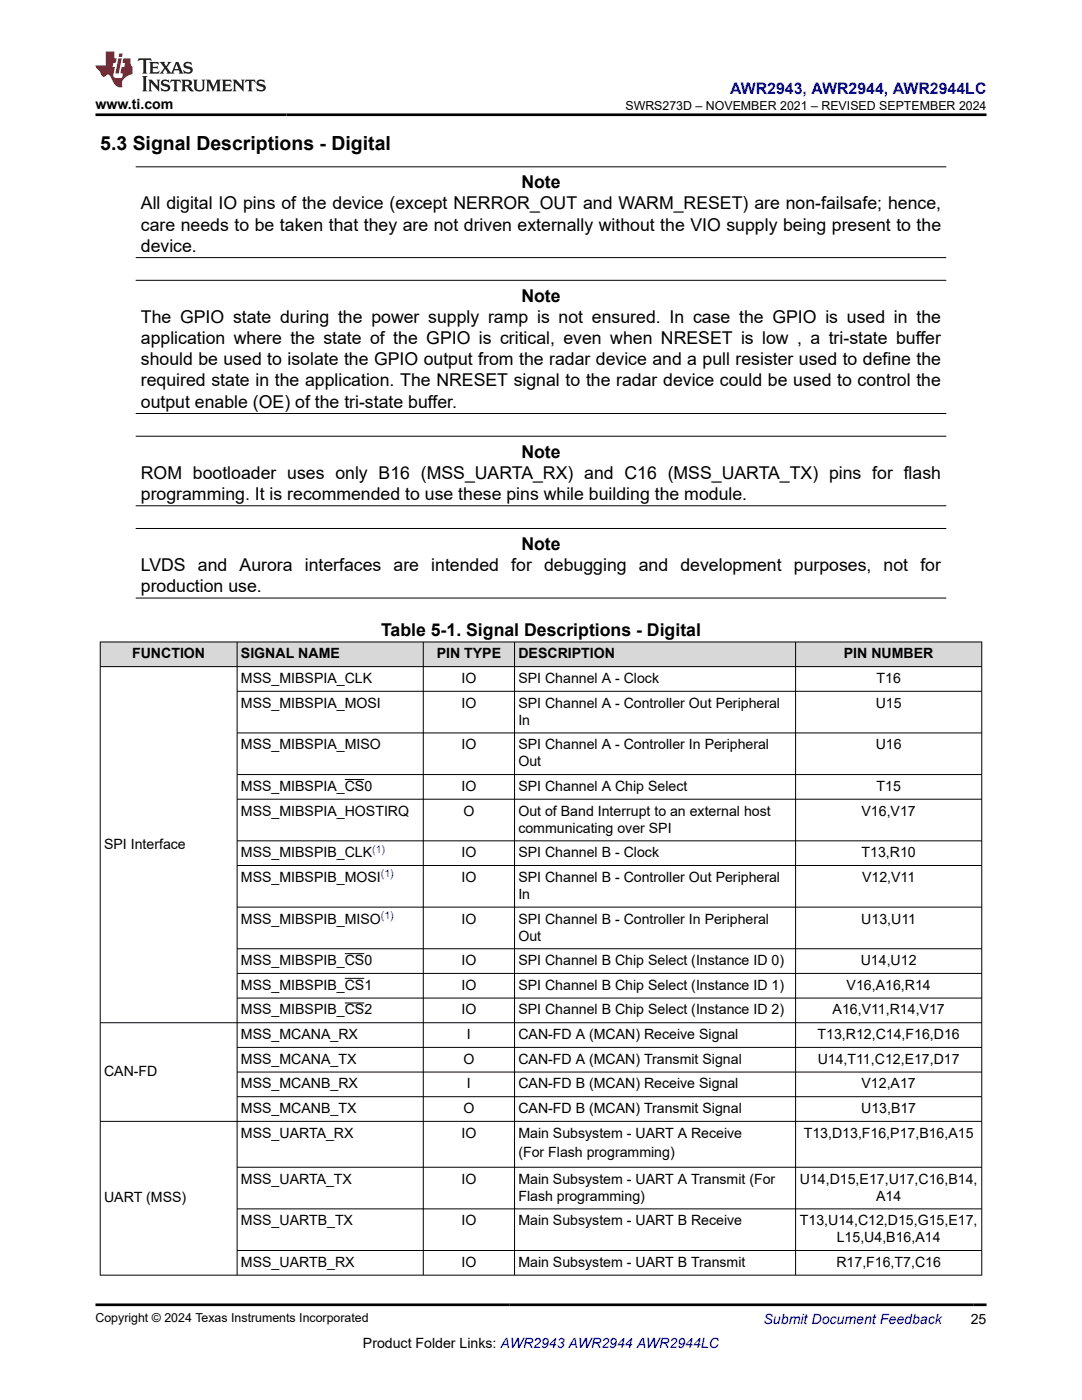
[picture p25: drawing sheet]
<svg xmlns="http://www.w3.org/2000/svg" width="216mm" height="279mm" viewBox="0 0 216 279" stroke-linecap="round" stroke-linejoin="round" font-family="sans-serif">
<defs><g id="words">
<text font-size="3.9" x="20" y="29.9">5.3 Signal Descriptions - Digital</text>
<g font-size="3.5">
<text x="28.1" y="41.8">All digital IO pins of the device (except NERROR_OUT and WARM_RESET) are non-failsafe; hence,</text>
<text x="104" y="37.5">Note</text>
<text x="28.1" y="46">care needs to be taken that they are not driven externally without the VIO supply being present to the</text>
<text x="28.1" y="50.2">device.</text>
<text x="28.1" y="64.4">The GPIO state during the power supply ramp is not ensured. In case the GPIO is used in the</text>
<text x="104" y="60.2">Note</text>
<text x="28.1" y="68.7">application where the state of the GPIO is critical, even when NRESET is low , a tri-state buffer</text>
<text x="28.1" y="72.9">should be used to isolate the GPIO output from the radar device and a pull resister used to define the</text>
<text x="28.1" y="77.1">required state in the application. The NRESET signal to the radar device could be used to control the</text>
<text x="28.1" y="81.4">output enable (OE) of the tri-state buffer.</text>
<text x="28.1" y="95.5">ROM bootloader uses only B16 (MSS_UARTA_RX) and C16 (MSS_UARTA_TX) pins for flash</text>
<text x="104" y="91.3">Note</text>
<text x="28.1" y="99.8">programming. It is recommended to use these pins while building the module.</text>
<text x="28.1" y="114">LVDS and Aurora interfaces are intended for debugging and development purposes, not for</text>
<text x="104" y="109.7">Note</text>
<text x="28.1" y="118.2">production use.</text>
<text x="76" y="127">Table 5-1. Signal Descriptions - Digital</text>
</g>
<text font-size="3.2" fill="#00f" x="145.7" y="18.7">AWR2943, AWR2944, AWR2944LC</text>
<g font-size="2.8">
<text x="19" y="21.8">www.ti.com</text>
<text x="26.4" y="131.4">FUNCTION</text>
<text x="48.1" y="131.4">SIGNAL NAME</text>
<text x="87.1" y="131.4">PIN TYPE</text>
<text x="103.4" y="131.4">DESCRIPTION</text>
<text x="168.4" y="131.4">PIN NUMBER</text>
<text x="48.1" y="136.3">MSS_MIBSPIA_CLK</text>
<text x="92.1" y="136.3">IO</text>
<text x="103.4" y="136.3">SPI Channel A - Clock</text>
<text x="174.9" y="136.3">T16</text>
<text x="48.1" y="141.2">MSS_MIBSPIA_MOSI</text>
<text x="92.1" y="141.2">IO</text>
<text x="103.4" y="141.2">SPI Channel A - Controller Out Peripheral</text>
<text x="174.7" y="141.2">U15</text>
<text x="48.1" y="149.5">MSS_MIBSPIA_MISO</text>
<text x="92.1" y="149.5">IO</text>
<text x="103.4" y="144.6">In</text>
<text x="103.4" y="149.5">SPI Channel A - Controller In Peripheral</text>
<text x="174.7" y="149.5">U16</text>
<text x="103.4" y="152.9">Out</text>
<text x="48.1" y="157.9">MSS_MIBSPIA_CS0</text>
<text x="92.1" y="157.9">IO</text>
<text x="103.4" y="157.9">SPI Channel A Chip Select</text>
<text x="174.9" y="157.9">T15</text>
<text x="48.1" y="162.8">MSS_MIBSPIA_HOSTIRQ</text>
<text x="92.5" y="162.8">O</text>
<text x="103.4" y="162.8">Out of Band Interrupt to an external host</text>
<text x="103.4" y="166.2">communicating over SPI</text>
<text x="171.9" y="162.8">V16,V17</text>
<text x="20.8" y="169.4">SPI Interface</text>
<text x="48.1" y="171.1">MSS_MIBSPIB_CLK</text>
<text x="92.1" y="171.1">IO</text>
<text x="103.4" y="171.1">SPI Channel B - Clock</text>
<text x="171.9" y="171.1">T13,R10</text>
<text x="48.1" y="176">MSS_MIBSPIB_MOSI</text>
<text x="92.1" y="176">IO</text>
<text x="103.4" y="176">SPI Channel B - Controller Out Peripheral</text>
<text x="103.4" y="179.4">In</text>
<text x="172" y="176">V12,V11</text>
<text x="48.1" y="184.3">MSS_MIBSPIB_MISO</text>
<text x="92.1" y="184.3">IO</text>
<text x="103.4" y="184.3">SPI Channel B - Controller In Peripheral</text>
<text x="171.9" y="184.3">U13,U11</text>
<text x="103.4" y="187.7">Out</text>
<text x="48.1" y="192.6">MSS_MIBSPIB_CS0</text>
<text x="48.1" y="197.5">MSS_MIBSPIB_CS1</text>
<text x="92.1" y="192.6">IO</text>
<text x="92.1" y="197.5">IO</text>
<text x="103.4" y="192.6">SPI Channel B Chip Select (Instance ID 0)</text>
<text x="103.4" y="197.5">SPI Channel B Chip Select (Instance ID 1)</text>
<text x="168.9" y="197.5">V16,A16,R14</text>
<text x="171.8" y="192.6">U14,U12</text>
<text x="48.1" y="202.5">MSS_MIBSPIB_CS2</text>
<text x="92.1" y="202.5">IO</text>
<text x="103.4" y="202.5">SPI Channel B Chip Select (Instance ID 2)</text>
<text x="166.1" y="202.5">A16,V11,R14,V17</text>
<text x="48.1" y="207.4">MSS_MCANA_RX</text>
<text x="93.2" y="207.4">I</text>
<text x="103.4" y="207.4">CAN-FD A (MCAN) Receive Signal</text>
<text x="163.1" y="207.4">T13,R12,C14,F16,D16</text>
<text x="20.8" y="214.8">CAN-FD</text>
<text x="48.1" y="212.3">MSS_MCANA_TX</text>
<text x="92.5" y="212.3">O</text>
<text x="103.4" y="212.3">CAN-FD A (MCAN) Transmit Signal</text>
<text x="163.2" y="212.3">U14,T11,C12,E17,D17</text>
<text x="48.1" y="217.2">MSS_MCANB_RX</text>
<text x="93.2" y="217.2">I</text>
<text x="103.4" y="217.2">CAN-FD B (MCAN) Receive Signal</text>
<text x="171.9" y="217.2">V12,A17</text>
<text x="48.1" y="222.1">MSS_MCANB_TX</text>
<text x="48.1" y="227.1">MSS_UARTA_RX</text>
<text x="92.1" y="227.1">IO</text>
<text x="92.5" y="222.1">O</text>
<text x="103.4" y="222.1">CAN-FD B (MCAN) Transmit Signal</text>
<text x="103.4" y="227.1">Main Subsystem - UART A Receive</text>
<text x="160.4" y="227.1">T13,D13,F16,P17,B16,A15</text>
<text x="171.8" y="222.1">U13,B17</text>
<text x="103.4" y="230.9">(For Flash programming)</text>
<text x="20.8" y="240">UART (MSS)</text>
<text x="48.1" y="236.2">MSS_UARTA_TX</text>
<text x="92.1" y="236.2">IO</text>
<text x="103.4" y="236.2">Main Subsystem - UART A Transmit (For</text>
<text x="103.4" y="239.6">Flash programming)</text>
<text x="159.6" y="236.2">U14,D15,E17,U17,C16,B14,</text>
<text x="174.8" y="239.6">A14</text>
<text x="48.1" y="244.5">MSS_UARTB_TX</text>
<text x="92.1" y="244.5">IO</text>
<text x="103.4" y="244.5">Main Subsystem - UART B Receive</text>
<text x="159.6" y="244.5">T13,U14,C12,D15,G15,E17,</text>
<text x="167" y="247.9">L15,U4,B16,A14</text>
<text x="48.1" y="252.8">MSS_UARTB_RX</text>
<text x="92.1" y="252.8">IO</text>
<text x="103.4" y="252.8">Main Subsystem - UART B Transmit</text>
<text x="166.9" y="252.8">R17,F16,T7,C16</text>
<text x="72.4" y="269">Product Folder Links: AWR2943 AWR2944 AWR2944LC</text>
<text x="193.7" y="264.2">25</text>
</g>
<text font-size="2.8" fill="#00f" x="152.4" y="264.2">Submit Document Feedback</text>
<g font-size="2.5">
<text x="124.8" y="21.9">SWRS273D – NOVEMBER 2021 – REVISED SEPTEMBER 2024</text>
<text x="19" y="263.9">Copyright © 2024 Texas Instruments Incorporated</text>
</g>
<g font-size="2.1" fill="#00f">
<text x="74.3" y="170.1">(1)</text>
<text x="76" y="175.1">(1)</text>
<text x="76" y="183.4">(1)</text>
</g>
</g></defs>
<path d="M27.1 33.3h161.7M27.1 51.4h161.7M27.1 55.9h161.7M27.1 82.5h161.7M27.1 87.1h161.7M27.1 100.9h161.7M27.1 105.5h161.7M27.1 119.4h161.7" fill="none" stroke="#000" stroke-width=".2"/>
<g fill="#d8d8d8">
<path d="M20 128.1h175.9v4.9h-175.9z" fill-rule="evenodd"/>
<path d="M20.1 128.2h27.2v4.8h-27.2z" fill-rule="evenodd"/>
<path d="M47.4 128.2h37v4.8h-37z" fill-rule="evenodd"/>
<path d="M84.5 128.2h18.1v4.8h-18.1z" fill-rule="evenodd"/>
<path d="M102.7 128.2h56v4.8h-56z" fill-rule="evenodd"/>
<path d="M158.8 128.2h37v4.8h-37z" fill-rule="evenodd"/>
</g>
<g fill="none" stroke="#000" stroke-width=".2">
<path d="M19.9 128.1h176.1M19.9 133h176.1M20 128.1v126.4M47.3 128.1v126.4M47.3 138h148.7M84.5 128.1v126.4M102.7 128.1v126.4M158.8 128.1v126.4M195.9 128.1v126.4M47.3 146.3h148.7M47.3 154.6h148.7M47.3 159.5h148.7"/>
<path d="M68.8 155.6h3.9M47.3 167.8h148.7M47.3 172.7h148.7M47.3 181h148.7M47.3 189.3h148.7M47.3 194.3h148.7M47.3 199.2h148.7M68.8 190.3h3.9M68.8 195.2h3.9M19.9 204.1h176.1M47.3 209h148.7M47.3 214h148.7"/>
<path d="M47.3 218.9h148.7M68.8 200.2h3.9M47.3 232.9h148.7M196 223.8h-176.1M47.3 241.3h148.7M47.3 249.6h148.7M196 254.5h-176.1"/>
</g>
<path d="M27.7 11.6l-.2 .6 .5-.2h.6v.1v2.2l-.2 .4h1l-.2-.4v-2.2v-.1h.5l.5 .2-.1-.6zM29.8 12.4l.2 .3v1.6l-.2 .4h1.9l.1-.6a1.08 1.08 0 0 1-1.3 .2v-.7h.6l.4 .2v-.7l-.4 .2h-.6v-.5l.2-.2a1 1 0 0 1 1 .3l-.1-.5zM31.8 12.4l1 1.1-1 1.2h.9l-.2-.2 .4-.8 .5 .8-.2 .2h1.6l-.2-.2 .1-.5h1l.1 .5-.1 .2h.9l-.2-.4-.8-1.9h-.5l-1 2.1-.8-1.1 .9-1h-.8l.2 .2-.5 .6-.3-.6 .1-.2zM35.2 12.8l.4 1h-.8zM36.8 12.5a.65 .65 0 0 0-.2 .7 .65 .65 0 0 0 .6 .5l.7 .1 .1 .3a.79 .79 0 0 1-.7 .4 .79 .79 0 0 1-.7-.5l.1 .7 .2-.1a.93 .93 0 0 0 1.1 0 .93 .93 0 0 0 .4-.9 1.46 1.46 0 0 0-1.2-.6l-.1-.3a1.09 1.09 0 0 1 1.2 .2l-.2-.6-.1 .1-.6-.2zM28.4 15.2l.2 .4v2.2l-.2 .4h1l-.2-.4v-2.2l.2-.4zM29.6 15.9l.2 .4v1.5l-.2 .4h.8l-.3-.4v-1.3l1.7 1.8v-2l.2-.4h-.8l.2 .2 .1 1.1-1.2-1.3zM32.3 16a.65 .65 0 0 0-.2 .8 .65 .65 0 0 0 .7 .4l.6 .2 .1 .2a.79 .79 0 0 1-.7 .4 .79 .79 0 0 1-.7-.5l.1 .7 .2-.1a.93 .93 0 0 0 1.1 .1 .93 .93 0 0 0 .4-1 1.46 1.46 0 0 0-1.2-.5l-.1-.4a1.09 1.09 0 0 1 1.2 .2l-.2-.6-.1 .1-.6-.1zM34.1 15.9l-.1 .6a.63 .63 0 0 1 .7-.3l.1 1.6-.3 .4h1l-.2-.4v-1.6a.66 .66 0 0 1 .8 .3l-.1-.6zM36.2 15.9l.2 .4v1.5l-.2 .4h.9l-.2-.2v-.7h.5l.1 .2a.79 .79 0 0 0 1.2 .6l-1-.9a.61 .61 0 0 0 .6-.6 .61 .61 0 0 0-.5-.7zM36.9 16.2h.2a.47 .47 0 0 1 .5 .1 .47 .47 0 0 1 .1 .5l-.2 .1-.6 .1zM38.5 15.9l.2 .2a2.27 2.27 0 0 0 .4 2 1.04 1.04 0 0 0 1.7-.7v-1.3l.2-.2h-.8l.2 .4v1.1a.6 .6 0 0 1-.6 .6 .6 .6 0 0 1-.6-.6v-1.1l.3-.4zM41.1 15.9l.2 .4v1.5l-.2 .4h.7l-.2-.4v-1.4l.9 1.9 .8-1.9v1.4l-.2 .4h1l-.3-.4v-1.5l.3-.4h-.8l-.7 1.5-.7-1.5zM44.3 15.9l.2 .4v1.5l-.2 .4h1.9l.1-.6a1.09 1.09 0 0 1-1.3 .2v-.7h.6l.4 .2v-.6l-.4 .2h-.6v-.6l.2-.1a1.01 1.01 0 0 1 1 .3l-.1-.6zM46.4 15.9l.3 .4v1.5l-.3 .4h.8l-.2-.4v-1.3l1.6 1.8v-2l.2-.4h-.7l.2 .2v1.1l-1.2-1.3zM49 15.9l-.1 .6a.63 .63 0 0 1 .8-.3v1.6l-.3 .4h1l-.2-.4v-1.6a.66 .66 0 0 1 .8 .3l-.1-.6zM51.4 16a.65 .65 0 0 0-.2 .8 .65 .65 0 0 0 .6 .4l.6 .2 .2 .2a.79 .79 0 0 1-.8 .4 .79 .79 0 0 1-.6-.5l.1 .7 .2-.1a.93 .93 0 0 0 1 .1 .93 .93 0 0 0 .5-1 1.46 1.46 0 0 0-1.3-.5l-.1-.4a1.09 1.09 0 0 1 1.3 .2l-.2-.6-.2 .1-.5-.1z" fill="#231f20"/>
<path d="M21.1 10.3v2.7h-2.1l.1 .4 .9 1a.95 .95 0 0 0 .9 .9 .59 .59 0 0 1 .6-.4 .59 .59 0 0 1 .5 .3l.4 .8a1.59 1.59 0 0 0 2.1 1.4 1.61 1.61 0 0 1 1-2.3l1-.3-.1-1.5a1.59 1.59 0 0 1-.4-1.7h-1.4l-.2 .9h.5l-.1 .9h-.5l-.2 .9v.3l.4 .1-.2 .9h-.6a.73 .73 0 0 1-1.1-.7l.3-1.5h-.5l.2-.9h.5l.2-.9h-.5v-1.3zM23.6 11.6l-.6 3.1h.7l.6-3.1zM23.8 10.7l-.1 .6h.7l.1-.6z" fill="#ed1c24"/>
<path d="M19 22.9h177.8M19 260.4h177.8" fill="none" stroke="#000" stroke-width=".53"/>
<use href="#words"/>
</svg>
